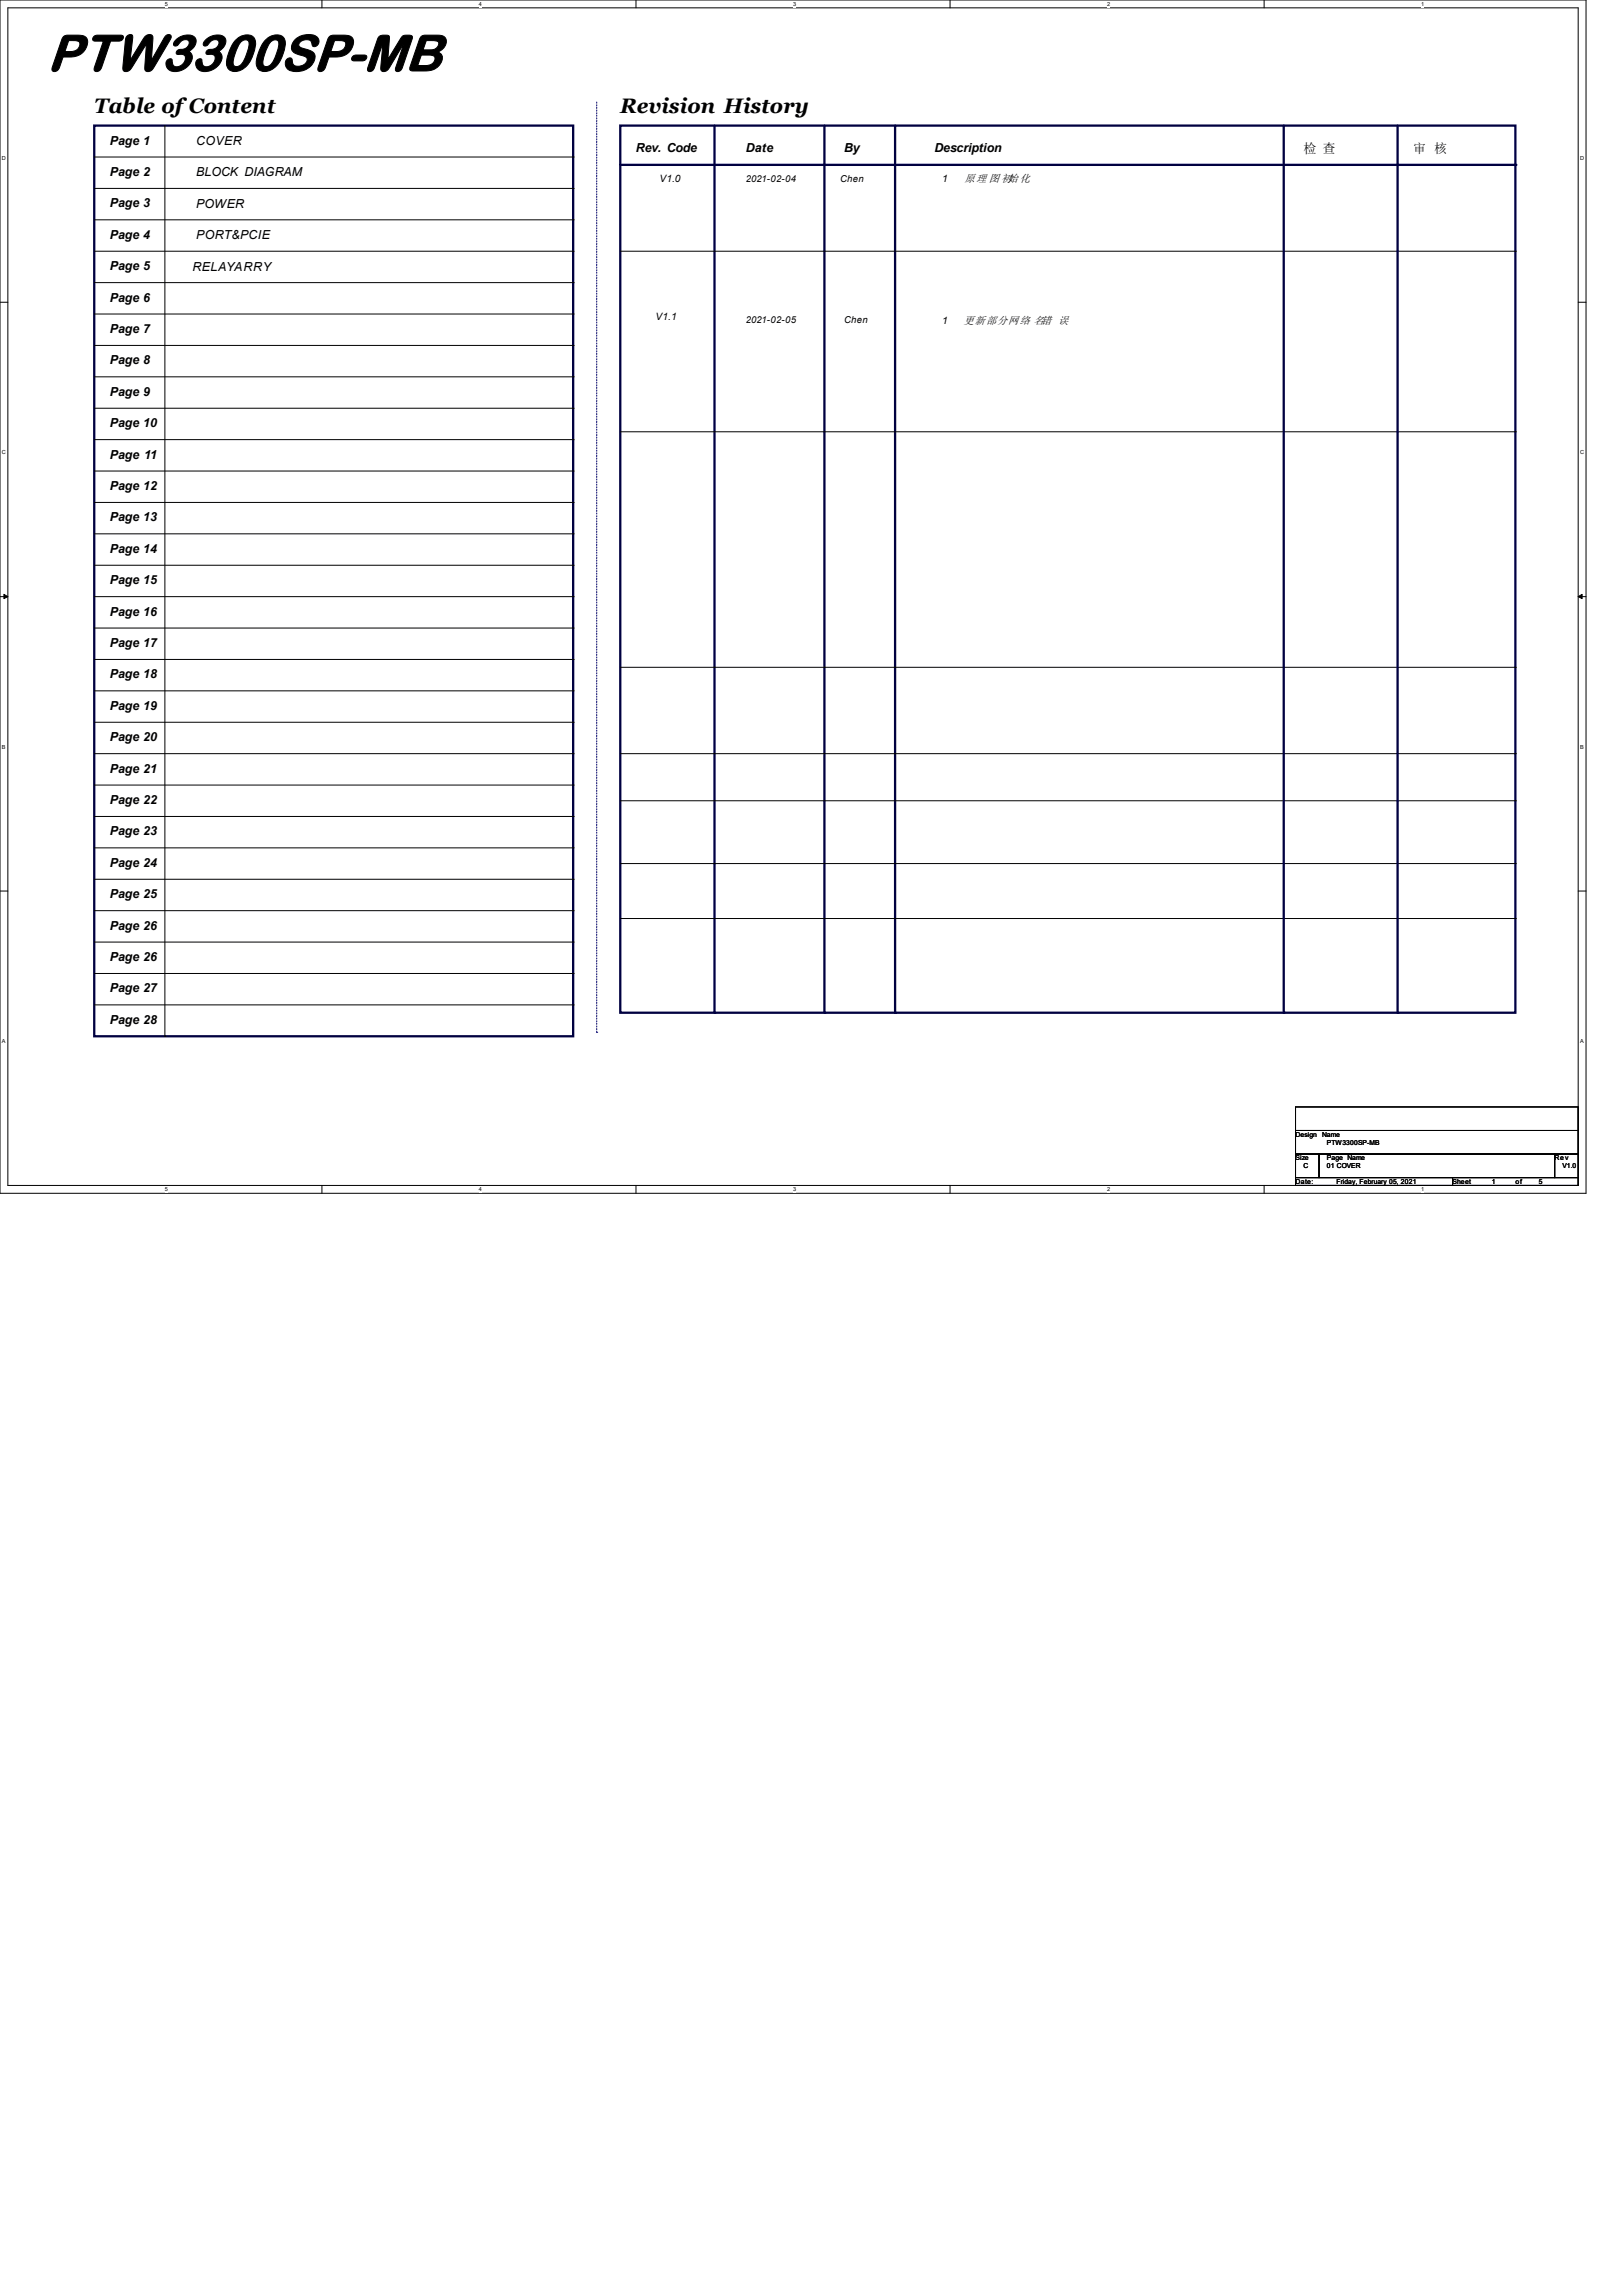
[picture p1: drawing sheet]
<svg xmlns="http://www.w3.org/2000/svg" width="210mm" height="297mm" viewBox="0 0 210 297" stroke-linecap="round" stroke-linejoin="round" font-family="sans-serif">
<defs><g id="words">
<text font-size="6.8" x="6.1" y="9.2">PTW3300SP-MB</text>
<g font-size="2.7">
<text x="12.2" y="14.6">Table of Content</text>
<text x="80.3" y="14.6">Revision History</text>
</g>
<g font-size="1.7">
<text x="168.7" y="19.8">检 查</text>
<text x="182.9" y="19.8">审 核</text>
</g>
<g font-size="1.6">
<text x="14.2" y="18.7">Page 1</text>
<text x="14.2" y="22.8">Page 2</text>
<text x="25.4" y="18.8">COVER</text>
<text x="25.4" y="22.8">BLOCK DIAGRAM</text>
<text x="82.3" y="19.7">Rev. Code</text>
<text x="96.5" y="19.7">Date</text>
<text x="109.2" y="19.7">By</text>
<text x="120.9" y="19.7">Description</text>
<text x="14.2" y="26.8">Page 3</text>
<text x="25.4" y="26.9">POWER</text>
<text x="14.2" y="30.9">Page 4</text>
<text x="14.2" y="35">Page 5</text>
<text x="24.9" y="35">RELAYARRY</text>
<text x="25.4" y="30.9">PORT&amp;PCIE</text>
<text x="14.2" y="39">Page 6</text>
<text x="14.2" y="43.1">Page 7</text>
<text x="14.2" y="47.2">Page 8</text>
<text x="14.2" y="51.2">Page 9</text>
<text x="14.2" y="55.3">Page 10</text>
<text x="14.2" y="59.4">Page 11</text>
<text x="14.2" y="63.4">Page 12</text>
<text x="14.2" y="67.5">Page 13</text>
<text x="14.2" y="71.5">Page 14</text>
<text x="14.2" y="75.6">Page 15</text>
<text x="14.2" y="79.7">Page 16</text>
<text x="14.2" y="83.7">Page 17</text>
<text x="14.2" y="87.8">Page 18</text>
<text x="14.2" y="91.9">Page 19</text>
<text x="14.2" y="95.9">Page 20</text>
<text x="14.2" y="100">Page 21</text>
<text x="14.2" y="104.1">Page 22</text>
<text x="14.2" y="108.1">Page 23</text>
<text x="14.2" y="112.2">Page 24</text>
<text x="14.2" y="116.2">Page 25</text>
<text x="14.2" y="120.3">Page 26</text>
<text x="14.2" y="124.4">Page 26</text>
<text x="14.2" y="128.4">Page 27</text>
<text x="14.2" y="132.5">Page 28</text>
</g>
<g font-size="1.4">
<text x="124.8" y="23.6">原理 图 初始 化</text>
<text x="124.7" y="41.9">更新部分网络 名错 误</text>
</g>
<g font-size="1.3">
<text x="85.3" y="23.6">V1.0</text>
<text x="121.9" y="23.6">1</text>
<text x="84.8" y="41.4">V1.1</text>
<text x="121.9" y="41.9">1</text>
</g>
<g font-size="1.2">
<text x="96.5" y="23.5">2021-02-04</text>
<text x="108.7" y="23.5">Chen</text>
<text x="96.5" y="41.8">2021-02-05</text>
<text x="109.2" y="41.8">Chen</text>
</g>
<g font-size=".9">
<text x="167.6" y="147.1">Design</text>
<text x="171.1" y="147.1">Name</text>
<text x="171.7" y="148.1">PTW3300SP-MB</text>
<text x="167.6" y="150.2">Size</text>
<text x="167.6" y="153.2">Date:</text>
<text x="168.7" y="151.2">C</text>
<text x="171.7" y="150.2">Page Name</text>
<text x="171.7" y="151.2">01 COVER</text>
<text x="172.9" y="153.2">Friday, February 05, 2021</text>
<text x="188" y="153.2">Sheet</text>
<text x="193" y="153.2">1</text>
<text x="196.1" y="153.2">of</text>
<text x="199.1" y="153.2">5</text>
<text x="201.2" y="150.2">Rev</text>
<text x="202.2" y="151.2">V1.0</text>
</g>
<g font-size=".7">
<text x="21.3" y=".8">5</text>
<text x="62" y=".8">4</text>
<text x="102.6" y=".8">3</text>
<text x="143.3" y=".8">2</text>
<text x="183.9" y=".8">1</text>
<text x=".3" y="20.7">D</text>
<text x="204.5" y="20.7">D</text>
<text x=".3" y="58.8">C</text>
<text x="204.5" y="58.8">C</text>
<text x=".3" y="96.9">B</text>
<text x="204.5" y="96.9">B</text>
<text x=".3" y="135">A</text>
<text x="204.5" y="135">A</text>
<text x="21.3" y="154.2">5</text>
<text x="62" y="154.2">4</text>
<text x="102.6" y="154.2">3</text>
<text x="143.3" y="154.2">2</text>
<text x="183.9" y="154.2">1</text>
</g>
</g></defs>
<path d="M0 0h205.2v154.4h-205.2zM1 1h203.2v152.4h-203.2z" fill="none" stroke="#000" stroke-width=".13"/>
<g fill="#fff">
<path d="M21.3 .1h.4v.8h-.4z"/>
<path d="M21.3 153.5h.4v.8h-.4z"/>
</g>
<path d="M41.7 0v1M41.7 153.4v1" fill="none" stroke="#000" stroke-width=".13"/>
<g fill="#fff">
<path d="M62 .1h.4v.8h-.4z"/>
<path d="M62 153.5h.4v.8h-.4z"/>
</g>
<path d="M82.3 0v1M82.3 153.4v1" fill="none" stroke="#000" stroke-width=".13"/>
<g fill="#fff">
<path d="M102.6 .1h.4v.8h-.4z"/>
<path d="M102.6 153.5h.4v.8h-.4z"/>
</g>
<path d="M122.9 0v1M122.9 153.4v1" fill="none" stroke="#000" stroke-width=".13"/>
<g fill="#fff">
<path d="M143.3 .1h.3v.8h-.3z"/>
<path d="M143.3 153.5h.3v.8h-.3z"/>
</g>
<path d="M163.6 0v1M163.6 153.4v1" fill="none" stroke="#000" stroke-width=".13"/>
<g fill="#fff">
<path d="M183.9 .1h.4v.8h-.4z"/>
<path d="M183.9 153.5h.4v.8h-.4z"/>
<path d="M.3 20.1h.5v.8h-.5z"/>
<path d="M204.5 20.1h.5v.8h-.5z"/>
<path d="M.3 58.2h.5v.8h-.5z"/>
<path d="M204.5 58.2h.5v.8h-.5z"/>
</g>
<path d="M0 39.1h1M204.2 39.1h1" fill="none" stroke="#000" stroke-width=".13"/>
<g fill="#fff">
<path d="M.3 96.3h.4v.8h-.4z"/>
<path d="M204.5 96.3h.4v.8h-.4z"/>
</g>
<path d="M0 77.2h1M204.2 77.2h1" fill="none" stroke="#000" stroke-width=".13"/>
<path d="M.5 76.9l.5 .3-.5 .3zM204.2 77.2l.5-.3v.6z" fill="#000" stroke="#000" stroke-width=".13"/>
<g fill="#fff">
<path d="M.3 134.4h.4v.8h-.4z"/>
<path d="M204.5 134.4h.4v.8h-.4z"/>
</g>
<g fill="none" stroke="#000" stroke-width=".13">
<path d="M21.3 16.3v117.8M12.2 20.3h62M12.2 24.4h62M12.2 32.5h62M12.2 28.4h62M12.2 36.6h62M74.2 20.3h.1M74.2 24.4h.1M74.2 32.5h.1M74.2 28.4h.1M74.2 36.6h.1M80.3 32.5h115.8"/>
<path d="M196.1 32.5h.1M12.2 48.8h62M12.2 40.6h62M12.2 44.7h62M12.2 52.8h62M12.2 56.9h62M74.2 48.8h.1M74.2 40.6h.1M74.2 44.7h.1M74.2 52.8h.1M74.2 56.9h.1M80.3 55.9h115.8"/>
<path d="M196.1 55.9h.1M12.2 65h62M12.2 61h62M12.2 69.1h62M12.2 73.2h62M12.2 77.2h62M74.2 65h.1M74.2 61h.1M74.2 69.1h.1M74.2 73.2h.1M74.2 77.2h.1M12.2 81.3h62"/>
<path d="M12.2 85.3h62M12.2 89.4h62M12.2 97.5h62M12.2 93.5h62M74.2 81.3h.1M74.2 85.3h.1M74.2 89.4h.1M74.2 97.5h.1M74.2 93.5h.1M80.3 97.5h115.8M80.3 86.4h115.8M196.1 86.4h.1"/>
<path d="M196.1 97.5h.1M0 115.3h1M12.2 101.6h62M12.2 105.7h62M12.2 109.7h62M12.2 113.8h62M12.2 117.9h62M74.2 101.6h.1M74.2 105.7h.1M74.2 109.7h.1M74.2 113.8h.1M74.2 117.9h.1"/>
<path d="M80.3 103.6h115.8M80.3 111.8h115.8M80.3 118.9h115.8M196.1 103.6h.1M196.1 111.8h.1M196.1 118.9h.1M204.2 115.3h1M12.2 121.9h62M12.2 126h62M12.2 130h62M21.3 134.1h.1M74.2 121.9h.1"/>
<path d="M74.2 126h.1M74.2 130h.1M167.6 143.3h36.6v3h-36.6zM167.6 146.3h36.6v3.1h-36.6zM167.6 149.4h3.1v3h-3.1zM167.6 152.4h20.4v1h-20.4zM170.7 149.4h30.5v3h-30.5zM188 152.4h16.2v1h-16.2zM201.2 149.4h3v3h-3z"/>
</g>
<g fill="none" stroke="#000040" stroke-width=".3">
<path d="M12.2 16.3h62v117.8h-62zM80.3 16.3h115.8v114.8h-115.8zM92.5 16.3v114.8M106.7 16.3v114.8M115.8 16.3v114.8M166.1 16.3v114.8M180.8 16.3v114.8M80.3 21.3h115.8M196.1 21.3h.1M92.5 131.1h.1M106.7 131.1h.1M115.8 131.1h.1"/>
<path d="M166.1 131.1h.1M180.8 131.1h.1"/>
</g>
<path d="M77.2 13.2v120.4M77.2 133.6h.1" fill="none" stroke="#00f" stroke-width=".13" stroke-dasharray=".2 .2"/>
<use href="#words"/>
</svg>
